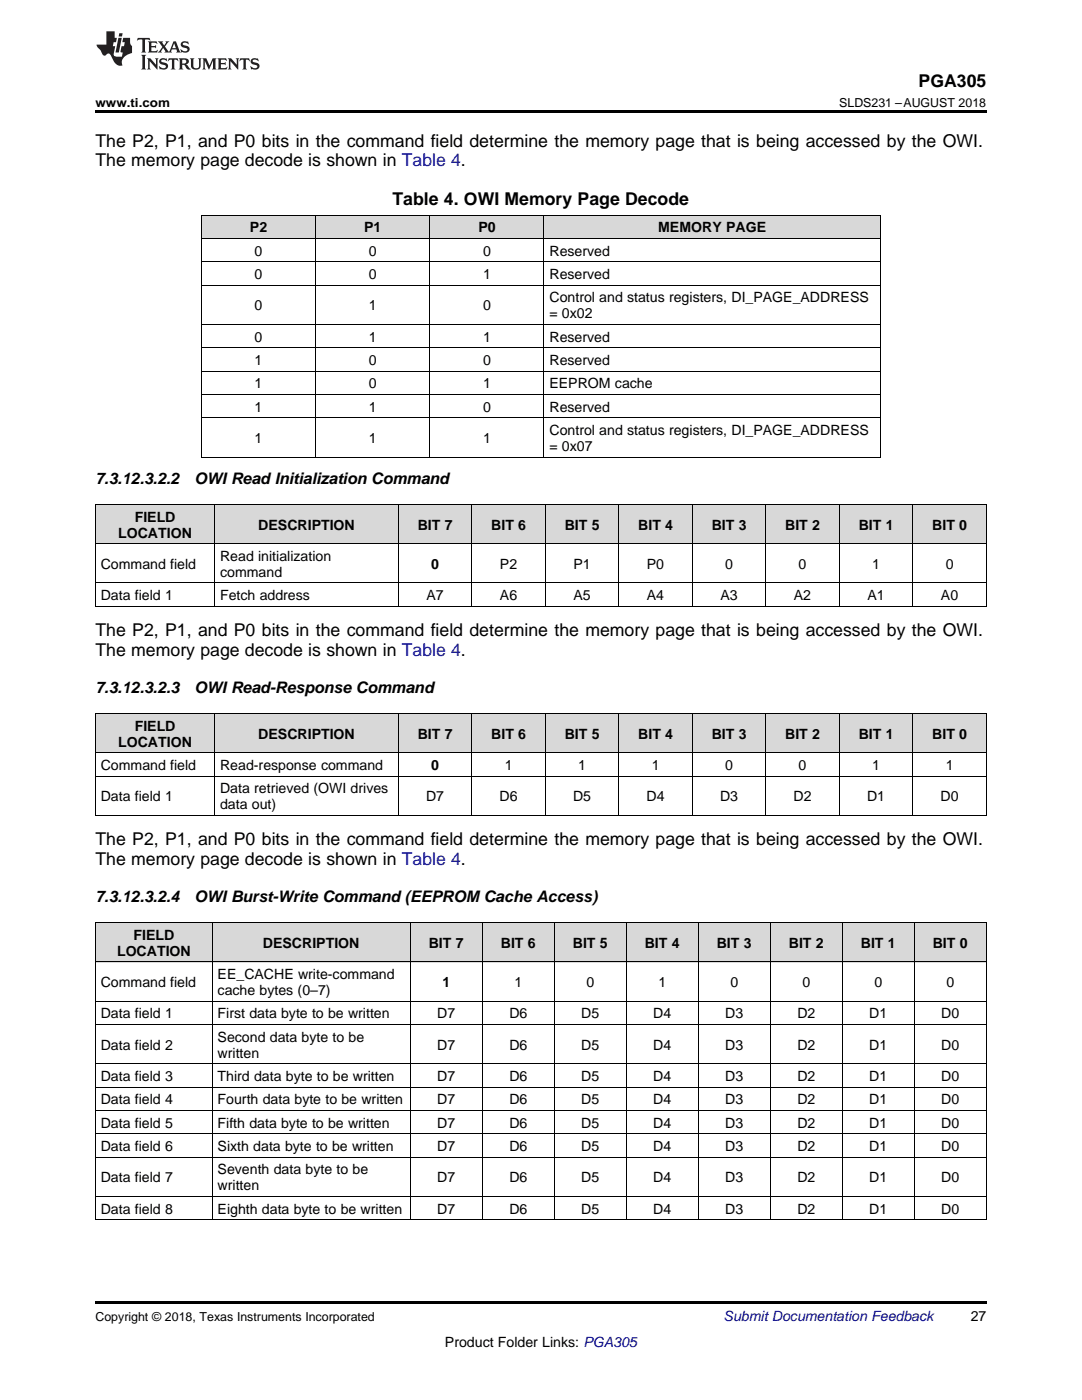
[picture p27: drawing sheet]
<svg xmlns="http://www.w3.org/2000/svg" width="216mm" height="279mm" viewBox="0 0 216 279" stroke-linecap="round" stroke-linejoin="round" font-family="sans-serif">
<defs><g id="words">
<g font-size="3.5">
<text x="183.3" y="17.3">PGA305</text>
<text x="19" y="29.3">The P2, P1, and P0 bits in the command field determine the memory page that is being accessed by the OWI.</text>
<text x="19" y="33.2">The memory page decode is shown in Table 4.</text>
<text x="78.3" y="40.9">Table 4. OWI Memory Page Decode</text>
<text x="19" y="127">The P2, P1, and P0 bits in the command field determine the memory page that is being accessed by the OWI.</text>
<text x="19" y="130.9">The memory page decode is shown in Table 4.</text>
<text x="19" y="168.7">The P2, P1, and P0 bits in the command field determine the memory page that is being accessed by the OWI.</text>
<text x="19" y="172.6">The memory page decode is shown in Table 4.</text>
</g>
<g font-size="3.2">
<text x="19" y="96.5">7.3.12.3.2.2</text>
<text x="38.8" y="96.5">OWI Read Initialization Command</text>
<text x="19" y="138.3">7.3.12.3.2.3</text>
<text x="38.8" y="138.3">OWI Read-Response Command</text>
<text x="19" y="180">7.3.12.3.2.4</text>
<text x="38.8" y="180">OWI Burst-Write Command (EEPROM Cache Access)</text>
</g>
<g font-size="2.8">
<text x="49.9" y="46.4">P2</text>
<text x="72.7" y="46.4">P1</text>
<text x="95.5" y="46.4">P0</text>
<text x="131.3" y="46.4">MEMORY PAGE</text>
<text x="50.8" y="51">0</text>
<text x="73.6" y="51">0</text>
<text x="96.4" y="51">0</text>
<text x="109.6" y="51">Reserved</text>
<text x="50.8" y="55.7">0</text>
<text x="73.6" y="55.7">0</text>
<text x="96.4" y="55.7">1</text>
<text x="109.6" y="55.7">Reserved</text>
<text x="50.8" y="61.9">0</text>
<text x="73.6" y="61.9">1</text>
<text x="96.4" y="61.9">0</text>
<text x="109.6" y="60.4">Control and status registers, DI_PAGE_ADDRESS</text>
<text x="109.6" y="63.5">= 0x02</text>
<text x="50.8" y="68.2">0</text>
<text x="73.6" y="68.2">1</text>
<text x="96.4" y="68.2">1</text>
<text x="109.6" y="68.2">Reserved</text>
<text x="50.8" y="72.8">1</text>
<text x="50.8" y="77.5">1</text>
<text x="73.6" y="72.8">0</text>
<text x="73.6" y="77.5">0</text>
<text x="96.4" y="72.8">0</text>
<text x="96.4" y="77.5">1</text>
<text x="109.6" y="72.8">Reserved</text>
<text x="109.6" y="77.5">EEPROM cache</text>
<text x="50.8" y="82.2">1</text>
<text x="73.6" y="82.2">1</text>
<text x="96.4" y="82.2">0</text>
<text x="109.6" y="82.2">Reserved</text>
<text x="50.8" y="88.4">1</text>
<text x="73.6" y="88.4">1</text>
<text x="96.4" y="88.4">1</text>
<text x="109.6" y="86.8">Control and status registers, DI_PAGE_ADDRESS</text>
<text x="109.6" y="90">= 0x07</text>
<text x="23.6" y="107.3">LOCATION</text>
<text x="26.9" y="104.1">FIELD</text>
<text x="51.5" y="105.7">DESCRIPTION</text>
<text x="83.4" y="105.7">BIT 7</text>
<text x="98" y="105.7">BIT 6</text>
<text x="112.7" y="105.7">BIT 5</text>
<text x="127.4" y="105.7">BIT 4</text>
<text x="142" y="105.7">BIT 3</text>
<text x="156.7" y="105.7">BIT 2</text>
<text x="171.3" y="105.7">BIT 1</text>
<text x="186" y="105.7">BIT 0</text>
<text x="20.1" y="113.5">Command field</text>
<text x="43.9" y="111.9">Read initialization</text>
<text x="86" y="113.5">0</text>
<text x="99.8" y="113.5">P2</text>
<text x="114.4" y="113.5">P1</text>
<text x="129.1" y="113.5">P0</text>
<text x="144.7" y="113.5">0</text>
<text x="159.3" y="113.5">0</text>
<text x="174" y="113.5">1</text>
<text x="188.7" y="113.5">0</text>
<text x="20.1" y="119.8">Data field 1</text>
<text x="43.9" y="115.1">command</text>
<text x="43.9" y="119.8">Fetch address</text>
<text x="85.1" y="119.8">A7</text>
<text x="99.8" y="119.8">A6</text>
<text x="114.4" y="119.8">A5</text>
<text x="129.1" y="119.8">A4</text>
<text x="143.8" y="119.8">A3</text>
<text x="158.4" y="119.8">A2</text>
<text x="173.1" y="119.8">A1</text>
<text x="187.7" y="119.8">A0</text>
<text x="23.6" y="149">LOCATION</text>
<text x="26.9" y="145.8">FIELD</text>
<text x="51.5" y="147.4">DESCRIPTION</text>
<text x="83.4" y="147.4">BIT 7</text>
<text x="98" y="147.4">BIT 6</text>
<text x="112.7" y="147.4">BIT 5</text>
<text x="127.4" y="147.4">BIT 4</text>
<text x="142" y="147.4">BIT 3</text>
<text x="156.7" y="147.4">BIT 2</text>
<text x="171.3" y="147.4">BIT 1</text>
<text x="186" y="147.4">BIT 0</text>
<text x="20.1" y="153.7">Command field</text>
<text x="43.9" y="153.7">Read-response command</text>
<text x="86" y="153.7">0</text>
<text x="100.7" y="153.7">1</text>
<text x="115.4" y="153.7">1</text>
<text x="130" y="153.7">1</text>
<text x="144.7" y="153.7">0</text>
<text x="159.3" y="153.7">0</text>
<text x="174" y="153.7">1</text>
<text x="188.7" y="153.7">1</text>
<text x="20.1" y="159.9">Data field 1</text>
<text x="43.9" y="158.3">Data retrieved (OWI drives</text>
<text x="43.9" y="161.5">data out)</text>
<text x="85" y="159.9">D7</text>
<text x="99.7" y="159.9">D6</text>
<text x="114.3" y="159.9">D5</text>
<text x="129" y="159.9">D4</text>
<text x="143.7" y="159.9">D3</text>
<text x="158.3" y="159.9">D2</text>
<text x="173" y="159.9">D1</text>
<text x="187.7" y="159.9">D0</text>
<text x="23.4" y="190.7">LOCATION</text>
<text x="26.6" y="187.6">FIELD</text>
<text x="52.5" y="189.2">DESCRIPTION</text>
<text x="85.5" y="189.2">BIT 7</text>
<text x="99.9" y="189.2">BIT 6</text>
<text x="114.3" y="189.2">BIT 5</text>
<text x="128.7" y="189.2">BIT 4</text>
<text x="143" y="189.2">BIT 3</text>
<text x="157.4" y="189.2">BIT 2</text>
<text x="171.8" y="189.2">BIT 1</text>
<text x="186.1" y="189.2">BIT 0</text>
<text x="20.1" y="197">Command field</text>
<text x="43.4" y="195.4">EE_CACHE write-command</text>
<text x="88.3" y="197">1</text>
<text x="102.7" y="197">1</text>
<text x="117" y="197">0</text>
<text x="131.4" y="197">1</text>
<text x="145.7" y="197">0</text>
<text x="160.1" y="197">0</text>
<text x="174.5" y="197">0</text>
<text x="188.8" y="197">0</text>
<text x="20.1" y="203.2">Data field 1</text>
<text x="43.4" y="198.6">cache bytes (0–7)</text>
<text x="43.4" y="203.2">First data byte to be written</text>
<text x="87.2" y="203.2">D7</text>
<text x="101.6" y="203.2">D6</text>
<text x="116" y="203.2">D5</text>
<text x="130.4" y="203.2">D4</text>
<text x="144.7" y="203.2">D3</text>
<text x="159.1" y="203.2">D2</text>
<text x="173.5" y="203.2">D1</text>
<text x="187.8" y="203.2">D0</text>
<text x="20.1" y="209.5">Data field 2</text>
<text x="43.4" y="207.9">Second data byte to be</text>
<text x="87.2" y="209.5">D7</text>
<text x="101.6" y="209.5">D6</text>
<text x="116" y="209.5">D5</text>
<text x="130.4" y="209.5">D4</text>
<text x="144.7" y="209.5">D3</text>
<text x="159.1" y="209.5">D2</text>
<text x="173.5" y="209.5">D1</text>
<text x="187.8" y="209.5">D0</text>
<text x="20.1" y="215.7">Data field 3</text>
<text x="43.4" y="211.1">written</text>
<text x="43.4" y="215.7">Third data byte to be written</text>
<text x="87.2" y="215.7">D7</text>
<text x="101.6" y="215.7">D6</text>
<text x="116" y="215.7">D5</text>
<text x="130.4" y="215.7">D4</text>
<text x="144.7" y="215.7">D3</text>
<text x="159.1" y="215.7">D2</text>
<text x="173.5" y="215.7">D1</text>
<text x="187.8" y="215.7">D0</text>
<text x="20.1" y="220.4">Data field 4</text>
<text x="43.4" y="220.4">Fourth data byte to be written</text>
<text x="87.2" y="220.4">D7</text>
<text x="101.6" y="220.4">D6</text>
<text x="116" y="220.4">D5</text>
<text x="130.4" y="220.4">D4</text>
<text x="144.7" y="220.4">D3</text>
<text x="159.1" y="220.4">D2</text>
<text x="173.5" y="220.4">D1</text>
<text x="187.8" y="220.4">D0</text>
<text x="20.1" y="225">Data field 5</text>
<text x="43.4" y="225">Fifth data byte to be written</text>
<text x="87.2" y="225">D7</text>
<text x="101.6" y="225">D6</text>
<text x="116" y="225">D5</text>
<text x="130.4" y="225">D4</text>
<text x="144.7" y="225">D3</text>
<text x="159.1" y="225">D2</text>
<text x="173.5" y="225">D1</text>
<text x="187.8" y="225">D0</text>
<text x="20.1" y="229.7">Data field 6</text>
<text x="43.4" y="229.7">Sixth data byte to be written</text>
<text x="87.2" y="229.7">D7</text>
<text x="101.6" y="229.7">D6</text>
<text x="116" y="229.7">D5</text>
<text x="130.4" y="229.7">D4</text>
<text x="144.7" y="229.7">D3</text>
<text x="159.1" y="229.7">D2</text>
<text x="173.5" y="229.7">D1</text>
<text x="187.8" y="229.7">D0</text>
<text x="20.1" y="235.9">Data field 7</text>
<text x="43.4" y="234.4">Seventh data byte to be</text>
<text x="43.4" y="237.5">written</text>
<text x="87.2" y="235.9">D7</text>
<text x="101.6" y="235.9">D6</text>
<text x="116" y="235.9">D5</text>
<text x="130.4" y="235.9">D4</text>
<text x="144.7" y="235.9">D3</text>
<text x="159.1" y="235.9">D2</text>
<text x="173.5" y="235.9">D1</text>
<text x="187.8" y="235.9">D0</text>
<text x="20.1" y="242.2">Data field 8</text>
<text x="43.4" y="242.2">Eighth data byte to be written</text>
<text x="87.2" y="242.2">D7</text>
<text x="101.6" y="242.2">D6</text>
<text x="116" y="242.2">D5</text>
<text x="130.4" y="242.2">D4</text>
<text x="144.7" y="242.2">D3</text>
<text x="159.1" y="242.2">D2</text>
<text x="173.5" y="242.2">D1</text>
<text x="187.8" y="242.2">D0</text>
<text x="193.7" y="263.6">27</text>
<text x="88.8" y="268.9">Product Folder Links: PGA305</text>
</g>
<text font-size="2.8" fill="#0000c8" x="144.4" y="263.6">Submit Documentation Feedback</text>
<g font-size="2.5">
<text x="19" y="21.4">www.ti.com</text>
<text x="167.5" y="21.4">SLDS231 –AUGUST 2018</text>
<text x="19" y="263.6">Copyright © 2018, Texas Instruments Incorporated</text>
</g>
</g></defs>
<g fill="#d8d8d8">
<path d="M19 184.2h23.4v7.8h-23.4z"/>
<path d="M42.4 184.2h39.5v7.8h-39.5z"/>
<path d="M81.9 184.2h14.4v7.8h-14.4z"/>
<path d="M96.3 184.2h14.3v7.8h-14.3z"/>
<path d="M110.6 184.2h14.4v7.8h-14.4z"/>
<path d="M125 184.2h14.3v7.8h-14.3z"/>
<path d="M139.3 184.2h14.4v7.8h-14.4z"/>
<path d="M153.7 184.2h14.4v7.8h-14.4z"/>
<path d="M168.1 184.2h14.4v7.8h-14.4z"/>
<path d="M182.5 184.2h14.3v7.8h-14.3z"/>
<path d="M19 142.5h23.9v7.8h-23.9z"/>
<path d="M42.9 142.5h36.6v7.8h-36.6z"/>
<path d="M79.5 142.5h14.7v7.8h-14.7z"/>
<path d="M94.2 142.5h14.6v7.8h-14.6z"/>
<path d="M108.8 142.5h14.7v7.8h-14.7z"/>
<path d="M123.5 142.5h14.7v7.8h-14.7z"/>
<path d="M138.2 142.5h14.6v7.8h-14.6z"/>
<path d="M152.8 142.5h14.7v7.8h-14.7z"/>
<path d="M167.5 142.5h14.7v7.8h-14.7z"/>
<path d="M182.2 142.5h14.6v7.8h-14.6z"/>
<path d="M19 100.7h23.9v7.8h-23.9z"/>
<path d="M42.9 100.7h36.6v7.8h-36.6z"/>
<path d="M79.5 100.7h14.7v7.8h-14.7z"/>
<path d="M94.2 100.7h14.6v7.8h-14.6z"/>
<path d="M108.8 100.7h14.7v7.8h-14.7z"/>
<path d="M123.5 100.7h14.7v7.8h-14.7z"/>
<path d="M138.2 100.7h14.6v7.8h-14.6z"/>
<path d="M152.8 100.7h14.7v7.8h-14.7z"/>
<path d="M167.5 100.7h14.7v7.8h-14.7z"/>
<path d="M182.2 100.7h14.6v7.8h-14.6z"/>
<path d="M40.2 43h22.8v4.7h-22.8z"/>
<path d="M63 43h22.8v4.7h-22.8z"/>
<path d="M85.8 43h22.8v4.7h-22.8z"/>
<path d="M108.6 43h67v4.7h-67z"/>
</g>
<g fill="#000">
<path d="M19 22h177.8v.5h-177.8zM40.2 91.2l.1 .1zM85.7 91.2l.1 .1zM108.5 91.2l.1 .1zM175.5 91.2l.1 .1zM19 162.7l.2 .1zM79.4 162.7l.1 .1zM94.1 162.7l.1 .1zM108.7 162.7l.1 .1zM123.4 162.7l.1 .1zM138.1 162.7l.1 .1zM152.7 162.7l.1 .1z"/>
<path d="M167.4 162.7l.1 .1zM182.1 162.7l.1 .1zM196.7 162.7l.1 .1zM19 243.4l.2 .1zM81.8 243.4l.1 .1zM96.2 243.4l.1 .1zM110.5 243.4l.1 .1zM124.9 243.4l.1 .1zM139.2 243.4l.1 .1zM153.6 243.4l.1 .1zM168 243.4l.1 .1zM182.4 243.4l.1 .1z"/>
<path d="M196.7 243.4l.1 .1zM19 259.7h177.8v.5h-177.8z"/>
</g>
<g fill="none" stroke="#000" stroke-width=".2">
<path d="M40.2 43h135.4v48.3M40.2 56.9h135.4M40.2 52.3h135.4M40.2 47.6h135.4M40.3 43v48.3M63 43v48.3M85.7 43v48.3M108.5 43v48.3M40.2 78.7h135.4M40.2 74.1h135.4M40.2 69.4h135.4M40.2 64.8h135.4"/>
<path d="M40.2 91.2h135.4M40.2 83.4h135.4M19 116.3h177.8M19 108.5h177.8M19 100.7h177.8M19.1 100.7v20.3M42.8 100.7v20.3M79.5 100.7v20.3M94.1 100.7v20.3M108.8 100.7v20.3M123.5 100.7v20.3M138.1 100.7v20.3"/>
<path d="M152.8 100.7v20.3M167.4 100.7v20.3M182.1 100.7v20.3M196.8 100.7v20.3M19 121h177.8M19 154.9h177.8M19 150.2h177.8M19 142.4h177.8M19.1 142.4v20.4M42.8 142.4v20.4M79.5 142.4v20.4M94.1 142.4v20.4"/>
<path d="M108.8 142.4v20.4M123.5 142.4v20.4M138.1 142.4v20.4M152.8 142.4v20.4M167.4 142.4v20.4M182.1 142.4v20.4M196.8 142.4v20.4M19 162.7h177.8M19 199.8h177.8M19 192h177.8M19 184.1h177.8M19.1 184.1v59.4"/>
<path d="M42.3 184.1v59.4M81.8 184.1v59.4M96.2 184.1v59.4M110.6 184.1v59.4M124.9 184.1v59.4M139.3 184.1v59.4M153.7 184.1v59.4M168 184.1v59.4M182.4 184.1v59.4M196.8 184.1v59.4M19 216.9h177.8M19 212.3h177.8"/>
<path d="M19 204.5h177.8M19 238.7h177.8M19 230.9h177.8M19 226.3h177.8M19 221.6h177.8M19 243.4h177.8"/>
</g>
<g fill="#231f20">
<path d="M27.5 7.6l-.1 .5 .4-.2h.6v.1v2.1l-.2 .4h1l-.3-.4v-2.1l.1-.1h.5l.5 .2-.2-.5zM29.5 8.3l.2 .3v1.5l-.2 .4h1.8l.2-.6a1.04 1.04 0 0 1-1.3 .2v-.7h.6l.3 .2v-.6l-.3 .2h-.6v-.6l.8-.1 .4 .3-.2-.5zM31.5 8.3l.9 1.1-.9 1.1h.8l-.2-.2 .5-.7 .4 .7-.2 .2h1.5l-.1-.2 .1-.4h.9l.1 .4-.2 .2h1l-.3-.3-.7-1.9h-.5l-.9 2-.8-1 .9-1h-.8l.1 .3-.3 .5-.4-.6 .2-.2zM34.7 8.6l.4 1h-.7zM36.3 8.4a.63 .63 0 0 0-.2 .7 .63 .63 0 0 0 .6 .4l.6 .2 .1 .2a.75 .75 0 0 1-.7 .4 .75 .75 0 0 1-.6-.5l.1 .7 .1-.1a1.11 1.11 0 0 0 1.5-.6 1.13 1.13 0 0 0-1.2-.8l-.1-.4a1.04 1.04 0 0 1 1.2 .2l-.2-.5-.1 .1-.5-.2zM28.2 10.9l.2 .4v2.2l-.2 .4h1l-.3-.4v-2.2l.3-.4zM29.3 11.6l.3 .4v1.5l-.3 .4h.8l-.2-.4v-1.3l1.5 1.7v-1.9l.2-.4h-.7l.2 .4v.9l-1.1-1.3zM32 11.8a.62 .62 0 0 0-.2 .7 .62 .62 0 0 0 .6 .4l.6 .1 .1 .3a.76 .76 0 0 1-.7 .3 .76 .76 0 0 1-.6-.4l.1 .7 .1-.1a1.11 1.11 0 0 0 1.5-.6 1.13 1.13 0 0 0-1.2-.8l-.1-.4a1.04 1.04 0 0 1 1.2 .2l-.2-.6-.1 .1-.5-.1zM33.7 11.6l-.2 .6a.61 .61 0 0 1 .8-.3v1.6l-.2 .4h.9l-.2-.4v-1.6a.63 .63 0 0 1 .8 .3l-.2-.6zM35.6 11.6l.3 .4v1.5l-.3 .4h1l-.2-.2v-.8l.5 .2a.76 .76 0 0 0 1.2 .7l-1-1a.58 .58 0 0 0 .6-.5 .58 .58 0 0 0-.5-.6zM36.4 11.9h.1a.45 .45 0 0 1 .5 .1 .45 .45 0 0 1 .1 .5l-.7 .2zM37.9 11.6l.2 .2a2.17 2.17 0 0 0 .3 1.9 .99 .99 0 0 0 1.6-.6v-1.1l.2-.4h-.7l.2 .2a1.92 1.92 0 0 1-.2 1.8 .6 .6 0 0 1-.9-.5v-1.1l.2-.4zM40.4 11.6l.2 .4v1.5l-.2 .4h.7l-.2-.4v-1.4l.8 1.8 .8-1.8v1.4l-.2 .4h.9l-.2-.4v-1.5l.2-.4h-.8l-.6 1.5-.6-1.5zM43.4 11.6l.2 .4v1.5l-.2 .4h1.8l.2-.6a1.04 1.04 0 0 1-1.3 .1v-.6h.5l.4 .2v-.6l-.4 .2h-.5v-.7h.8l.3 .3-.1-.6zM45.5 11.6l.2 .4v1.5l-.2 .4h.7l-.2-.4v-1.3l1.5 1.7v-1.9l.2-.4h-.7l.2 .4v.9l-1.1-1.3zM47.9 11.6l-.1 .6a.61 .61 0 0 1 .8-.3v1.6l-.3 .4h1l-.3-.4 .1-1.6a.63 .63 0 0 1 .7 .3l-.1-.6zM50.2 11.8a.62 .62 0 0 0-.2 .7 .62 .62 0 0 0 .6 .4l.6 .1 .2 .3a.76 .76 0 0 1-.8 .3 .76 .76 0 0 1-.6-.4l.1 .7 .2-.1a1.11 1.11 0 0 0 1.5-.6 1.13 1.13 0 0 0-1.3-.8l-.1-.4a1.04 1.04 0 0 1 1.2 .2l-.1-.6-.2 .1-.5-.1z"/>
<path d="M21.2 6.3v2.6h-1.9l.1 .4 .7 .9a.91 .91 0 0 0 1 .8 .56 .56 0 0 1 .5-.3 .56 .56 0 0 1 .5 .3l.4 .8a1.53 1.53 0 0 0 1.9 1.2 1.54 1.54 0 0 1 1-2.1l.9-.3v-1.4a1.52 1.52 0 0 1-.3-1.6h-1.4l-.2 .8h.5l-.2 .8h-.4l-.2 1v.2l.4 .1-.2 .8a1.93 1.93 0 0 1-1.6-.3l.3-1.8h-.5l.2-.8h.4l.2-.8h-.4v-1.3zM23.6 7.6l-.6 2.9h.7l.6-2.9zM23.8 6.6l-.1 .7h.6l.2-.7z"/>
</g>
<use href="#words"/>
</svg>
